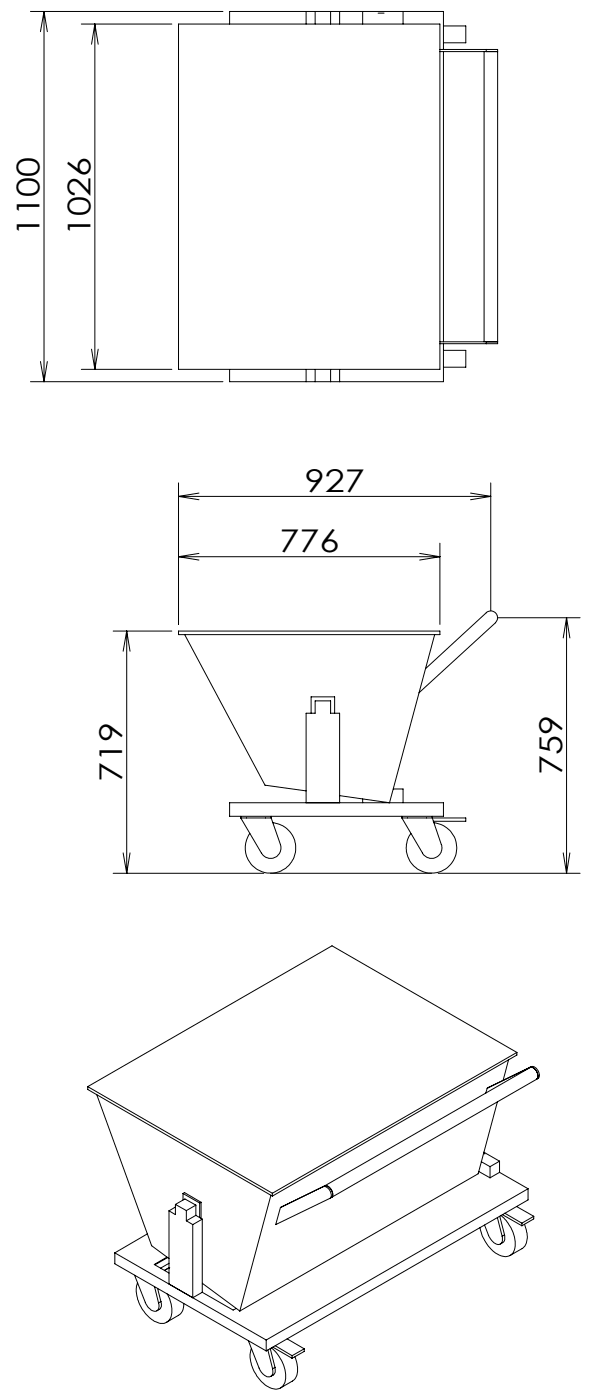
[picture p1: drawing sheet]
<svg xmlns="http://www.w3.org/2000/svg" width="88mm" height="208mm" viewBox="0 0 88 208" stroke-linecap="round" stroke-linejoin="round" font-family="sans-serif">
<defs><g id="words">
<g font-size="4.7">
<text x="5.9" y="35.1" transform="rotate(-90 5.9 35.1)">1100</text>
<text x="13.5" y="35.1" transform="rotate(-90 13.5 35.1)">1026</text>
<text x="45.3" y="73.1">927</text>
<text x="41.5" y="82">776</text>
<text x="18.2" y="116.2" transform="rotate(-90 18.2 116.2)">719</text>
<text x="83.5" y="115.1" transform="rotate(-90 83.5 115.1)">759</text>
</g>
</g></defs>
<g fill="none" stroke="#000" stroke-width=".15">
<path d="M4.5 1.7h28.6M6.5 1.7v55M6.5 1.7l.5 3M6.5 1.7l-.5 3M12.1 3.6h13.4M14.1 3.6v51.3M14.1 3.6l.5 3M14.1 3.6l-.5 3M26.5 3.6h38.8v51.3h-38.8zM34.1 3.6v-1.9h31.7v5.6M45.4 1.7v1.9M46.8 1.7v1.9"/>
<path d="M49.1 1.7v1.9M50.4 1.7v1.9M53.8 1.7v1.9M56.1 2h.9M59.8 1.7v1.9M65.3 7.7h6.9M65.3 7.3h6.9M65.8 3.9h3.4v2.5h-3.4M65.8 7.7v43.1M71.9 7.7v43.1M72.2 7.3h1.7v43.8h-1.7M72.2 7.7h1.7z"/>
<path d="M72.2 7.3v.4M4.5 56.7h28.6M6 53.7l.5 3M7 53.7l-.5 3M12.1 54.9h13.4M13.6 51.9l.5 3M14.6 51.9l-.5 3M45.4 54.9v1.8M46.8 54.9v1.8M49.1 54.9v1.8M50.4 54.9v1.8M65.3 50.8h6.9"/>
<path d="M65.3 51.1h6.9M65.8 52h3.4v2.5h-3.4M65.8 51.1v5.6h-31.7v-1.8M72.2 50.8h1.7zM72.2 50.8v.3M26.5 71.7v21.1M26.5 73.7h46.4M26.5 73.7l3 .5M29.5 73.2l-3 .5M69.9 73.2l3 .5M72.9 71.7v19M72.9 73.7l-3 .5"/>
<path d="M16.8 93.7h8.7M18.8 93.7v36M18.8 93.7l.5 3M18.8 93.7l-.5 3M26.5 93.7h38.8v.6h-38.8zM26.5 82.7h38.8M26.5 82.7l3 .5M27.4 94.3l11.9 22.3 6.1 .9M29.5 82.2l-3 .5M62.3 82.2l3 .5M63.2 99.3l9-8.3a1.01 1.01 0 0 1 1.4 .1 1.01 1.01 0 0 1 0 1.4l-11.4 10.4M64.5 94.3l-6.7 24.9-7.4-1"/>
<path d="M65.3 80.7v12.1M65.3 82.7l-3 .5M73.9 91.8h12.2M84.1 91.8v37.9M84.1 91.8l.5 3M84.1 91.8l-.5 3M34.1 119.2h31.7v2.1h-31.7zM45.4 119.2v-13.3h1.4v-1.8h2.3v1.8h1.3v13.3M46.2 105.9v-2.4h3.5v2.4M53.8 118.7v.5M58.4 117.2h1.4v2M16.8 129.7h22.4"/>
<path d="M18.3 126.7l.5 3M19.3 126.7l-.5 3M35.7 121.5h4.6M35.7 121.5l3.1 5.2a1.56 1.56 0 0 0 2 .7 1.56 1.56 0 0 0 .8-1.9l-1.3-4M35.7 121.3v.2M40.2 129.7h23.9M40.3 121.3v.2M40.5 122.2a3.8 3.8 0 0 1 3.3 4.7 3.8 3.8 0 0 1-5.2 2.5 3.8 3.8 0 0 1-1.5-5.6M59.7 121.5h9.5v.5h-4.9M59.7 121.3v.2M64.2 121.3v.2l1.3 4a1.54 1.54 0 0 1-.8 1.9 1.54 1.54 0 0 1-2-.7l-3-5.2M64.4 122.2a3.8 3.8 0 0 1 3.3 4.7 3.8 3.8 0 0 1-5.2 2.5 3.8 3.8 0 0 1-1.5-5.6"/>
<path d="M65.1 129.7h21M83.6 126.7l.5 3M84.6 126.7l-.5 3M75.5 157.4l-.8 3.1M76.7 156.3v.4l-36.3 21M76.7 156.3l-36.3 21M76.7 156.3l-27.4-15.8-36.3 20.9M78.7 158.6a1.25 1.25 0 0 1 1.1 1.5l-.1 .2M78.7 158.6l-6.4 3.1M78.9 158.5a1.25 1.25 0 0 1 1.2 1.4l-.1 .2-.3 .2M78.9 158.5l-.2 .1M78.9 158.5l-6.6 3.2"/>
<path d="M13 161.4v.4l27.4 15.9M13 161.4l27.4 15.9M14.4 162.6l8.1 22.5 2.6 1.9M25.1 179.9v10.8M26 178.9v1.5l-.9-.5M26 178.9l1.7 .9M26 178.9l1.5-.8 1.6 .9M26 179.3l-.9 .6M27.2 177.3l.2-.1 2.5 1.4M27.2 177.3l2.4 1.4M27.2 177.3v.9M27.7 179.8v1.5"/>
<path d="M29.1 179l-1.4 .8M29.1 179v1.5M29.6 178.7v2.2M29.9 178.6v2.4M29.9 178.6l-.3 .1M40.2 177.5l-4.6 17.3M40.4 177.3v.4M41.8 179.3l-.2 .1M48.2 176.2l-.2 .1a1.2 1.2 0 0 1 1 1.7l-8.1 3.9 .7-2.5M48.2 176.2a1.18 1.18 0 0 1 1 1.7M48.2 176.2a1.19 1.19 0 0 1 1 1.7M48.2 176.2l-6.6 3.2"/>
<path d="M49.2 177.9l-.2 .1M71.1 174l1.7 1M71.4 172.6l1.4 .7M71.8 171.2l.2 .2M71.8 171.2l2.4 1.3M72.3 161.7l-.2 .7M72.8 173.3v1.7M73.8 163.7l-2.8 10.7-35.4 20.4M74.2 172.5l-1.4 .8M74.2 174.2l-1.4 .8M74.2 172.5v1.7M74.2 174.2l4.2 2.4"/>
<path d="M76.7 179.2l2.5 1.5M78.4 176.6l-38.9 22.5M78.4 176.6v1.6l-38.9 22.5M79.7 160.3a1.22 1.22 0 0 0-.8-1.8l-.2 .1-30.5 17.6M79.7 160.3l-30.5 17.6M17 186.1l22.5 13M17 186.1v1.6l22.5 13M20 189.4l1.6 4a1.71 1.71 0 0 0 1.6 1.4 .88 .88 0 0 0 .3-1.2M20.4 190.6a4.8 4.8 0 0 0 1.1 4.4 3.1 3.1 0 0 0 3 1.6 1.94 1.94 0 0 0 1-2.4l-.3-1.2-.4-.8M21.9 183.3l-4.9 2.8M22.9 191.1l.6 2.5M23.4 191.4l.5 1.9"/>
<path d="M23.9 193.3a.92 .92 0 0 1-.3 1.2l-.3 .2M23.9 193.3l-.4 .3M24.8 186.7l-1.9 1.1 2.2 1.3M24.9 186.8l-1.9 1.1M25.1 188.3h.1M25.1 188.3l-.7 .4 .7-.4M25.1 188.3v.1M25.1 187.7l-1.2 .7M27.3 193.6a1.79 1.79 0 0 1-.8 1.8l-1.8 1M27.7 181.3l.9 .6M28.6 181.9v10.9l1.4-.8M29.1 180.5l-1.4 .8"/>
<path d="M29.1 180.5l.9 .6M30 190.6l5.6 4.2M30 181.1l-1.4 .8M30 181.1v10.9M30 192l4.6 2.6 .5-.2M36.9 199.2l1.6 4a1.62 1.62 0 0 0 1.6 1.3 .86 .86 0 0 0 .4-1.2M39.5 199.1v1.6M40.9 199.9l2.5 1.5M42.6 198.9l2.6 1.5M71.9 182l.6 1.5a1.71 1.71 0 0 0 1.7 1.3 .93 .93 0 0 0 .4-1.2M73.8 180.9l.8 2.7M74.2 180.7l.7 2.7"/>
<path d="M74.4 180.5a5.5 5.5 0 0 1 2 5.2 1.55 1.55 0 0 1-2.5 .6 5.9 5.9 0 0 1-2.6-3.9M74.6 180.4l2.9 1.7M74.9 183.4v.2a.92 .92 0 0 1-.3 1l-.3 .2M74.9 183.4l-.3 .2M74.9 180.2l2.6 1.5M77.5 181.7v.4M77.9 181.9a3.3 3.3 0 0 1-.1 3.3l-2.1 1.3M79.2 180.7l-1.7 1M79.2 180.7v.4l-1.7 1M39.8 200.5l.7 2.8M40.1 200.3l.7 2.8M40.3 200.2a5.5 5.5 0 0 1 2 5.1 1.55 1.55 0 0 1-2.5 .7 5.4 5.4 0 0 1-2.5-5.5v-.2"/>
<path d="M40.5 200.1l2.9 1.7M40.8 203.1v.2a.85 .85 0 0 1-.3 1l-.3 .2M40.8 203.1l-.3 .2M43.4 201.4v.4M43.8 201.6a3.6 3.6 0 0 1 0 3.3l-2.2 1.3M45.2 200.4l-1.8 1M45.2 200.4v.4l-1.8 1"/>
</g>
<use href="#words"/>
</svg>
